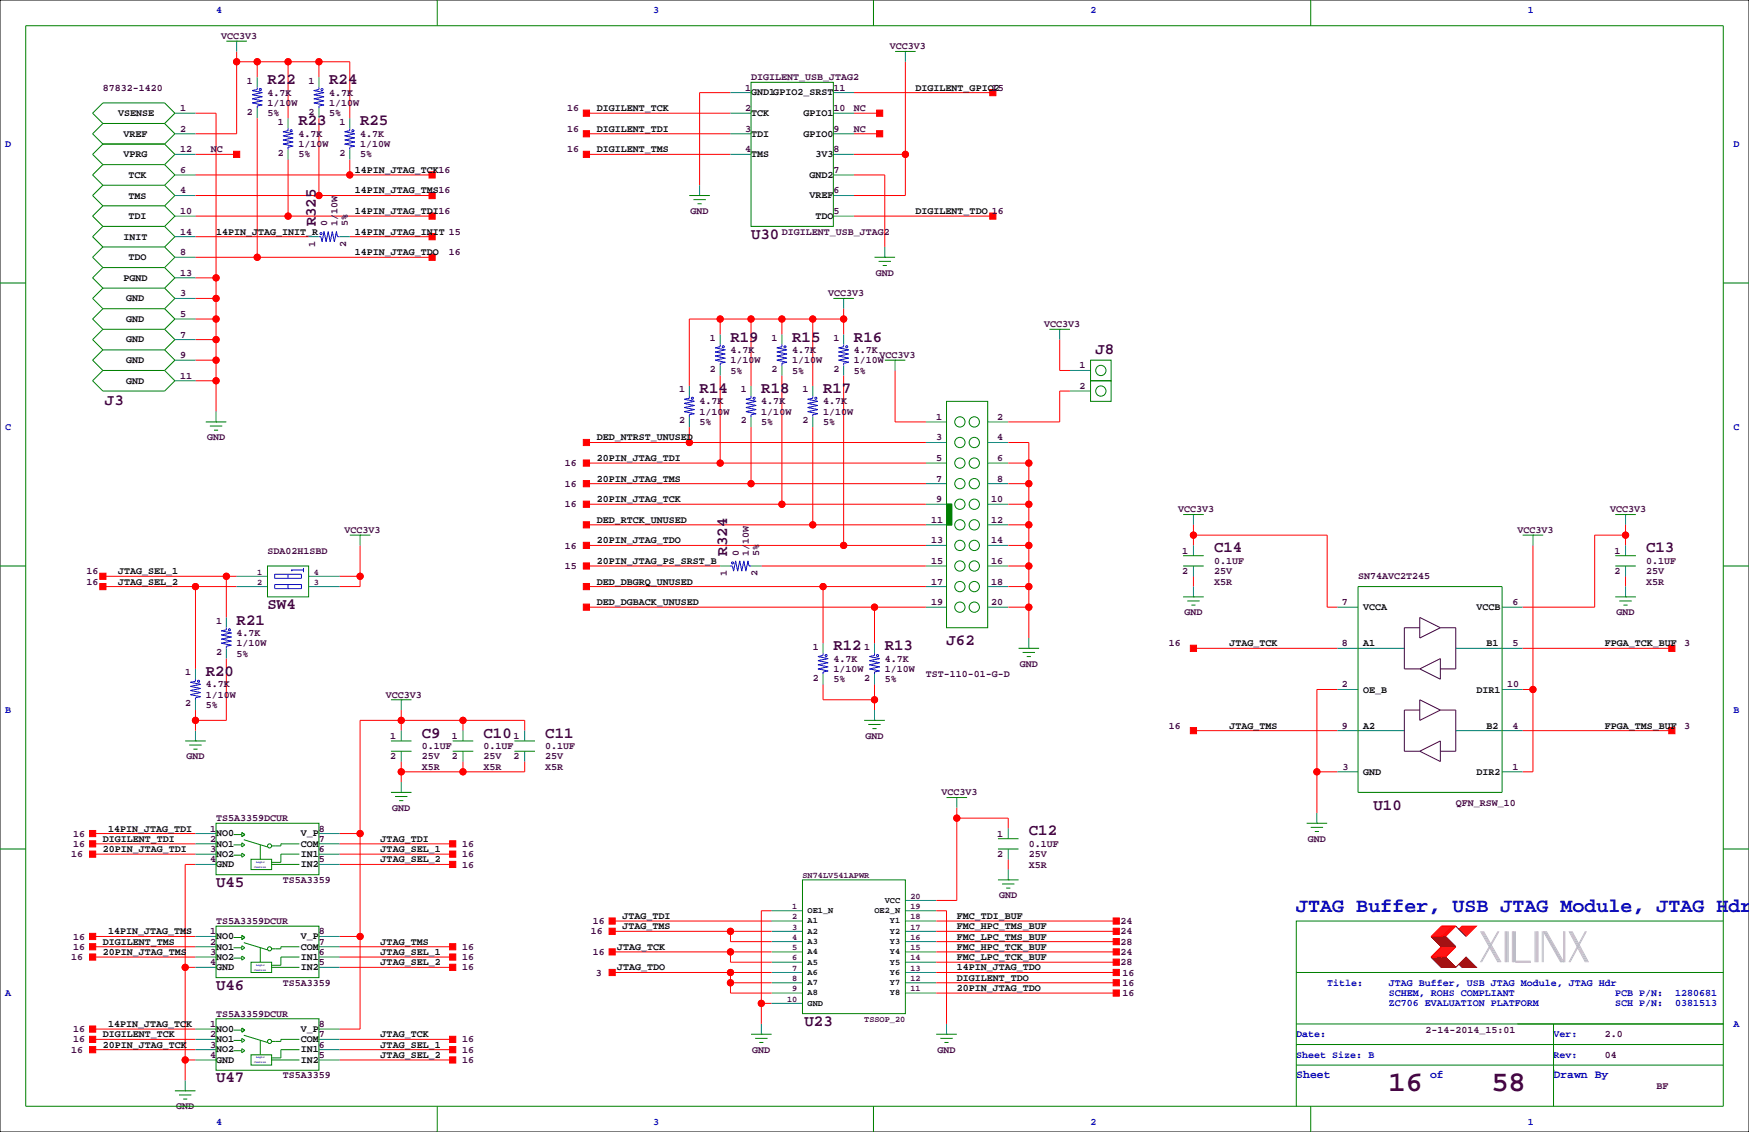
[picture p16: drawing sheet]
<svg xmlns="http://www.w3.org/2000/svg" width="432mm" height="279mm" viewBox="0 0 432 279" stroke-linecap="round" stroke-linejoin="round" font-family="sans-serif">
<defs><g id="words">
<g font-size="7.1" fill="#400040">
<text x="342.8" y="269.3">16</text>
<text x="368.2" y="269.3">58</text>
</g>
<text font-size="4.9" fill="#0000a0" x="320" y="225.1">JTAG Buffer, USB JTAG Module, JTAG Hdr</text>
<g font-size="3.9" fill="#400040">
<text x="66" y="20.8">R22</text>
<text x="81.3" y="20.8">R24</text>
<text x="73.7" y="31">R23</text>
<text x="88.9" y="31">R25</text>
<text x="77.9" y="55.9" transform="rotate(-90 77.9 55.9)">R325</text>
<text x="185.4" y="58.9">U30</text>
<text x="180.3" y="84.3">R19</text>
<text x="195.6" y="84.3">R15</text>
<text x="210.8" y="84.3">R16</text>
<text x="270.4" y="87.3">J8</text>
<text x="25.9" y="100">J3</text>
<text x="172.7" y="97">R14</text>
<text x="188" y="97">R18</text>
<text x="203.2" y="97">R17</text>
<text x="179.5" y="137.2" transform="rotate(-90 179.5 137.2)">R324</text>
<text x="299.7" y="136.4">C14</text>
<text x="406.4" y="136.4">C13</text>
<text x="58.4" y="154.1">R21</text>
<text x="66" y="150.3">SW4</text>
<text x="205.7" y="160.5">R12</text>
<text x="218.4" y="160.5">R13</text>
<text x="233.7" y="159.2">J62</text>
<text x="50.8" y="166.8">R20</text>
<text x="104.1" y="182.1">C9</text>
<text x="119.4" y="182.1">C10</text>
<text x="134.6" y="182.1">C11</text>
<text x="339.1" y="199.9">U10</text>
<text x="254" y="206.2">C12</text>
<text x="53.3" y="218.9">U45</text>
<text x="53.3" y="244.3">U46</text>
<text x="198.6" y="253.2">U23</text>
<text x="53.3" y="267.2">U47</text>
</g>
<g font-size="2.8" fill="#0000a0">
<text x="320" y="266.1">Sheet</text>
<text x="353.1" y="266.1">of</text>
<text x="383.5" y="266.1">Drawn By</text>
</g>
<g font-size="2.5" fill="#0000a0">
<text x="53.3" y="3.3">4</text>
<text x="161.3" y="3.3">3</text>
<text x="269.2" y="3.3">2</text>
<text x="377.2" y="3.3">1</text>
<text x="1.3" y="36.3">D</text>
<text x="428" y="36.3">D</text>
<text x="1.3" y="106.2">C</text>
<text x="428" y="106.2">C</text>
<text x="1.3" y="176">B</text>
<text x="428" y="176">B</text>
<text x="1.3" y="245.9">A</text>
<text x="327.7" y="243.3">Title:</text>
<text x="342.9" y="245.9">SCHEM, ROHS COMPLIANT</text>
<text x="342.9" y="243.3">JTAG Buffer, USB JTAG Module, JTAG Hdr</text>
<text x="398.8" y="245.9">PCB P/N:</text>
<text x="413.6" y="245.9">1280681</text>
<text x="342.9" y="248.4">ZC706 EVALUATION PLATFORM</text>
<text x="398.8" y="248.4">SCH P/N:</text>
<text x="413.6" y="248.4">0381513</text>
<text x="320" y="256">Date:</text>
<text x="383.5" y="256">Ver:</text>
<text x="428" y="253.5">A</text>
<text x="320" y="261.1">Sheet Size: B</text>
<text x="383.5" y="261.1">Rev:</text>
<text x="53.3" y="277.6">4</text>
<text x="161.3" y="277.6">3</text>
<text x="269.2" y="277.6">2</text>
<text x="377.2" y="277.6">1</text>
</g>
<g font-size="2.5" fill="#400040">
<text x="54.6" y="9.7">VCC3V3</text>
<text x="219.7" y="12.2">VCC3V3</text>
<text x="25.4" y="22.4">87832-1420</text>
<text x="61" y="20.7">1</text>
<text x="66" y="23.6">4.7K</text>
<text x="76.2" y="20.7">1</text>
<text x="81.3" y="23.6">4.7K</text>
<text x="183.9" y="22.4">1</text>
<text x="185.4" y="19.8">DIGILENT_USB_JTAG2</text>
<text x="205.7" y="22.4">11</text>
<text x="244.9" y="22.4">15</text>
<text x="44.4" y="27.4">1</text>
<text x="61" y="28.3">2</text>
<text x="66" y="28.7">5%</text>
<text x="66" y="26.2">1/10W</text>
<text x="76.2" y="28.3">2</text>
<text x="81.3" y="28.7">5%</text>
<text x="81.3" y="26.2">1/10W</text>
<text x="140" y="27.4">16</text>
<text x="183.9" y="27.4">2</text>
<text x="205.7" y="27.4">10</text>
<text x="210.8" y="27.4">NC</text>
<text x="44.4" y="32.5">2</text>
<text x="68.6" y="30.8">1</text>
<text x="73.7" y="33.8">4.7K</text>
<text x="83.8" y="30.8">1</text>
<text x="88.9" y="33.8">4.7K</text>
<text x="140" y="32.5">16</text>
<text x="183.9" y="32.5">3</text>
<text x="205.7" y="32.5">9</text>
<text x="210.8" y="32.5">NC</text>
<text x="44.4" y="37.6">12</text>
<text x="52.1" y="37.6">NC</text>
<text x="68.6" y="38.4">2</text>
<text x="73.7" y="36.3">1/10W</text>
<text x="73.7" y="38.9">5%</text>
<text x="83.8" y="38.4">2</text>
<text x="88.9" y="36.3">1/10W</text>
<text x="88.9" y="38.9">5%</text>
<text x="140" y="37.6">16</text>
<text x="183.9" y="37.6">4</text>
<text x="205.7" y="37.6">8</text>
<text x="44.4" y="42.7">6</text>
<text x="44.4" y="47.8">4</text>
<text x="205.7" y="42.7">7</text>
<text x="205.7" y="47.8">6</text>
<text x="44.4" y="52.8">10</text>
<text x="170.5" y="52.8">GND</text>
<text x="205.7" y="52.8">5</text>
<text x="44.4" y="57.9">14</text>
<text x="80.8" y="55.9" transform="rotate(-90 80.8 55.9)">0</text>
<text x="83.3" y="55.9" transform="rotate(-90 83.3 55.9)">1/10W</text>
<text x="85.9" y="55.9" transform="rotate(-90 85.9 55.9)">5%</text>
<text x="193" y="57.9">DIGILENT_USB_JTAG2</text>
<text x="44.4" y="63">8</text>
<text x="77.8" y="61" transform="rotate(-90 77.8 61)">1</text>
<text x="85.4" y="61" transform="rotate(-90 85.4 61)">2</text>
<text x="110.8" y="63">16</text>
<text x="44.4" y="68.1">13</text>
<text x="216.2" y="68.1">GND</text>
<text x="44.4" y="73.2">3</text>
<text x="204.5" y="73.2">VCC3V3</text>
<text x="44.4" y="78.2">5</text>
<text x="44.4" y="83.3">7</text>
<text x="257.8" y="80.8">VCC3V3</text>
<text x="44.4" y="88.4">9</text>
<text x="175.3" y="84.2">1</text>
<text x="180.3" y="89.7">1/10W</text>
<text x="180.3" y="87.1">4.7K</text>
<text x="190.5" y="84.2">1</text>
<text x="195.6" y="89.7">1/10W</text>
<text x="195.6" y="87.1">4.7K</text>
<text x="205.7" y="84.2">1</text>
<text x="210.8" y="89.7">1/10W</text>
<text x="210.8" y="87.1">4.7K</text>
<text x="217.2" y="88.4">VCC3V3</text>
<text x="44.4" y="93.5">11</text>
<text x="175.3" y="91.8">2</text>
<text x="180.3" y="92.2">5%</text>
<text x="190.5" y="91.8">2</text>
<text x="195.6" y="92.2">5%</text>
<text x="205.7" y="91.8">2</text>
<text x="210.8" y="92.2">5%</text>
<text x="266.5" y="90.9">1</text>
<text x="167.6" y="96.9">1</text>
<text x="172.7" y="99.8">4.7K</text>
<text x="182.9" y="96.9">1</text>
<text x="188" y="99.8">4.7K</text>
<text x="198.1" y="96.9">1</text>
<text x="203.2" y="99.8">4.7K</text>
<text x="266.5" y="96">2</text>
<text x="167.6" y="104.5">2</text>
<text x="172.7" y="102.4">1/10W</text>
<text x="172.7" y="104.9">5%</text>
<text x="182.9" y="104.5">2</text>
<text x="188" y="102.4">1/10W</text>
<text x="188" y="104.9">5%</text>
<text x="198.1" y="104.5">2</text>
<text x="203.2" y="102.4">1/10W</text>
<text x="203.2" y="104.9">5%</text>
<text x="231.1" y="103.6">1</text>
<text x="246.2" y="103.6">2</text>
<text x="51.1" y="108.7">GND</text>
<text x="231.1" y="108.7">3</text>
<text x="231.1" y="113.8">5</text>
<text x="246.2" y="113.8">6</text>
<text x="246.2" y="108.7">4</text>
<text x="139.5" y="115.1">16</text>
<text x="231.1" y="118.9">7</text>
<text x="246.2" y="118.9">8</text>
<text x="139.5" y="120.1">16</text>
<text x="139.5" y="125.2">16</text>
<text x="231.1" y="124">9</text>
<text x="244.7" y="124">10</text>
<text x="85.1" y="131.6">VCC3V3</text>
<text x="229.9" y="129">11</text>
<text x="244.7" y="129">12</text>
<text x="290.8" y="126.5">VCC3V3</text>
<text x="374.6" y="131.6">VCC3V3</text>
<text x="397.5" y="126.5">VCC3V3</text>
<text x="66" y="136.7">SDA02H1SBD</text>
<text x="139.5" y="135.4">16</text>
<text x="182.4" y="137.2" transform="rotate(-90 182.4 137.2)">0</text>
<text x="184.9" y="137.2" transform="rotate(-90 184.9 137.2)">1/10W</text>
<text x="187.5" y="137.2" transform="rotate(-90 187.5 137.2)">5%</text>
<text x="229.9" y="134.1">13</text>
<text x="244.7" y="134.1">14</text>
<text x="291.9" y="136.7">1</text>
<text x="398.6" y="136.7">1</text>
<text x="21.4" y="141.7">16</text>
<text x="139.5" y="140.5">15</text>
<text x="179.4" y="142.2" transform="rotate(-90 179.4 142.2)">1</text>
<text x="187" y="142.2" transform="rotate(-90 187 142.2)">2</text>
<text x="229.9" y="139.2">15</text>
<text x="244.7" y="139.2">16</text>
<text x="291.9" y="141.7">2</text>
<text x="299.7" y="139.2">0.1UF</text>
<text x="299.7" y="141.7">25V</text>
<text x="335.3" y="143">SN74AVC2T245</text>
<text x="398.6" y="141.7">2</text>
<text x="406.4" y="141.7">25V</text>
<text x="406.4" y="139.2">0.1UF</text>
<text x="21.4" y="144.3">16</text>
<text x="229.9" y="144.3">17</text>
<text x="229.9" y="149.4">19</text>
<text x="244.7" y="144.3">18</text>
<text x="244.7" y="149.4">20</text>
<text x="299.7" y="144.3">X5R</text>
<text x="331.3" y="149.4">7</text>
<text x="373.4" y="149.4">6</text>
<text x="406.4" y="144.3">X5R</text>
<text x="53.3" y="154">1</text>
<text x="292.4" y="151.9">GND</text>
<text x="399.1" y="151.9">GND</text>
<text x="53.3" y="161.6">2</text>
<text x="58.4" y="159.5">1/10W</text>
<text x="58.4" y="157">4.7K</text>
<text x="200.7" y="160.4">1</text>
<text x="213.4" y="160.4">1</text>
<text x="288.6" y="159.5">16</text>
<text x="331.3" y="159.5">8</text>
<text x="373.4" y="159.5">5</text>
<text x="415.8" y="159.5">3</text>
<text x="45.7" y="166.7">1</text>
<text x="58.4" y="162.1">5%</text>
<text x="200.7" y="168">2</text>
<text x="205.7" y="163.3">4.7K</text>
<text x="205.7" y="165.9">1/10W</text>
<text x="213.4" y="168">2</text>
<text x="218.4" y="165.9">1/10W</text>
<text x="218.4" y="163.3">4.7K</text>
<text x="228.6" y="167.1">TST-110-01-G-D</text>
<text x="251.8" y="164.6">GND</text>
<text x="50.8" y="169.7">4.7K</text>
<text x="50.8" y="172.2">1/10W</text>
<text x="95.2" y="172.2">VCC3V3</text>
<text x="205.7" y="168.4">5%</text>
<text x="218.4" y="168.4">5%</text>
<text x="331.3" y="169.7">2</text>
<text x="372.1" y="169.7">10</text>
<text x="45.7" y="174.3">2</text>
<text x="50.8" y="174.8">5%</text>
<text x="288.6" y="179.8">16</text>
<text x="331.3" y="179.8">9</text>
<text x="373.4" y="179.8">4</text>
<text x="415.8" y="179.8">3</text>
<text x="96.3" y="182.4">1</text>
<text x="104.1" y="184.9">0.1UF</text>
<text x="111.5" y="182.4">1</text>
<text x="119.4" y="184.9">0.1UF</text>
<text x="126.8" y="182.4">1</text>
<text x="134.6" y="184.9">0.1UF</text>
<text x="213.7" y="182.4">GND</text>
<text x="46" y="187.5">GND</text>
<text x="96.3" y="187.5">2</text>
<text x="104.1" y="190">X5R</text>
<text x="104.1" y="187.5">25V</text>
<text x="111.5" y="187.5">2</text>
<text x="119.4" y="187.5">25V</text>
<text x="119.4" y="190">X5R</text>
<text x="126.8" y="187.5">2</text>
<text x="134.6" y="190">X5R</text>
<text x="134.6" y="187.5">25V</text>
<text x="331.5" y="190">3</text>
<text x="373.4" y="190">1</text>
<text x="232.4" y="196.3">VCC3V3</text>
<text x="53.3" y="202.7">TS5A3359DCUR</text>
<text x="96.8" y="200.2">GND</text>
<text x="359.4" y="198.9">QFN_RSW_10</text>
<text x="18.1" y="206.5">16</text>
<text x="18.1" y="209">16</text>
<text x="51.9" y="205.2">1</text>
<text x="51.9" y="207.8">2</text>
<text x="78.7" y="205.2">8</text>
<text x="78.7" y="207.8">7</text>
<text x="114.1" y="209">16</text>
<text x="246.2" y="206.5">1</text>
<text x="254" y="209">0.1UF</text>
<text x="322.9" y="207.8">GND</text>
<text x="17.6" y="211.6">16</text>
<text x="51.9" y="210.3">3</text>
<text x="51.9" y="212.9">4</text>
<text x="78.7" y="212.9">5</text>
<text x="78.7" y="210.3">6</text>
<text x="114.1" y="211.6">16</text>
<text x="114.1" y="214.1">16</text>
<text x="246.2" y="211.6">2</text>
<text x="254" y="211.6">25V</text>
<text x="254" y="214.1">X5R</text>
<text x="69.8" y="217.9">TS5A3359</text>
<text x="246.7" y="221.7">GND</text>
<text x="18.1" y="231.9">16</text>
<text x="51.9" y="233.2">2</text>
<text x="51.9" y="230.6">1</text>
<text x="53.3" y="228.1">TS5A3359DCUR</text>
<text x="78.7" y="233.2">7</text>
<text x="78.7" y="230.6">8</text>
<text x="145.8" y="230.6">16</text>
<text x="146.3" y="228.1">16</text>
<text x="276.6" y="230.6">24</text>
<text x="276.6" y="228.1">24</text>
<text x="276.6" y="233.2">28</text>
<text x="17.6" y="237">16</text>
<text x="18.1" y="234.4">16</text>
<text x="51.9" y="238.3">4</text>
<text x="51.9" y="235.7">3</text>
<text x="78.7" y="235.7">6</text>
<text x="78.7" y="238.3">5</text>
<text x="114.1" y="239.5">16</text>
<text x="114.1" y="237">16</text>
<text x="114.1" y="234.4">16</text>
<text x="146.3" y="235.7">16</text>
<text x="276.6" y="238.3">28</text>
<text x="276.6" y="235.7">24</text>
<text x="69.8" y="243.3">TS5A3359</text>
<text x="147.1" y="240.8">3</text>
<text x="277.2" y="240.8">16</text>
<text x="277.2" y="245.9">16</text>
<text x="277.2" y="243.3">16</text>
<text x="53.3" y="251">TS5A3359DCUR</text>
<text x="18.1" y="257.3">16</text>
<text x="18.1" y="254.8">16</text>
<text x="51.9" y="253.5">1</text>
<text x="51.9" y="256">2</text>
<text x="78.7" y="253.5">8</text>
<text x="78.7" y="256">7</text>
<text x="114.1" y="257.3">16</text>
<text x="351.9" y="255">2-14-2014_15:01</text>
<text x="396.2" y="256">2.0</text>
<text x="17.6" y="259.8">16</text>
<text x="51.9" y="258.6">3</text>
<text x="51.9" y="261.1">4</text>
<text x="78.7" y="261.1">5</text>
<text x="78.7" y="258.6">6</text>
<text x="114.1" y="262.4">16</text>
<text x="114.1" y="259.8">16</text>
<text x="185.7" y="259.8">GND</text>
<text x="231.5" y="259.8">GND</text>
<text x="396.2" y="261.1">04</text>
<text x="69.8" y="266.2">TS5A3359</text>
<text x="408.9" y="268.7">BF</text>
<text x="43.5" y="273.8">GND</text>
</g>
<g font-size="2.5">
<text x="185.4" y="23.6">GND1GPIO2_SRST</text>
<text x="226.1" y="22.4">DIGILENT_GPIO2</text>
<text x="29.2" y="28.7">VSENSE</text>
<text x="147.3" y="27.4">DIGILENT_TCK</text>
<text x="185.4" y="28.6">TCK</text>
<text x="198.3" y="28.6">GPIO1</text>
<text x="30.5" y="33.8">VREF</text>
<text x="147.3" y="32.5">DIGILENT_TDI</text>
<text x="185.4" y="33.7">TDI</text>
<text x="198.3" y="33.7">GPIO0</text>
<text x="30.5" y="38.9">VPRG</text>
<text x="147.3" y="37.6">DIGILENT_TMS</text>
<text x="185.4" y="38.8">TMS</text>
<text x="201.3" y="38.8">3V3</text>
<text x="31.7" y="43.9">TCK</text>
<text x="87.6" y="42.7">14PIN_JTAG_TCK16</text>
<text x="87.6" y="47.8">14PIN_JTAG_TMS16</text>
<text x="199.8" y="43.9">GND2</text>
<text x="31.7" y="49">TMS</text>
<text x="87.6" y="52.8">14PIN_JTAG_TDI16</text>
<text x="199.8" y="49">VREF</text>
<text x="226.1" y="52.8">DIGILENT_TDO 16</text>
<text x="30.5" y="59.2">INIT</text>
<text x="31.7" y="54.1">TDI</text>
<text x="53.3" y="57.9">14PIN_JTAG_INIT_R</text>
<text x="87.6" y="57.9">14PIN_JTAG_INIT 15</text>
<text x="201.3" y="54">TDO</text>
<text x="31.7" y="64.3">TDO</text>
<text x="87.6" y="63">14PIN_JTAG_TDO</text>
<text x="30.5" y="69.3">PGND</text>
<text x="31.1" y="74.4">GND</text>
<text x="31.1" y="79.4">GND</text>
<text x="31.1" y="89.6">GND</text>
<text x="31.1" y="84.5">GND</text>
<text x="31.1" y="94.7">GND</text>
<text x="147.3" y="113.8">20PIN_JTAG_TDI</text>
<text x="147.3" y="108.7">DED_NTRST_UNUSED</text>
<text x="147.3" y="118.9">20PIN_JTAG_TMS</text>
<text x="147.3" y="124">20PIN_JTAG_TCK</text>
<text x="147.3" y="129">DED_RTCK_UNUSED</text>
<text x="147.3" y="134.1">20PIN_JTAG_TDO</text>
<text x="29.2" y="141.7">JTAG_SEL_1</text>
<text x="147.3" y="139.2">20PIN_JTAG_PS_SRST_B</text>
<text x="29.2" y="144.3">JTAG_SEL_2</text>
<text x="147.3" y="149.4">DED_DGBACK_UNUSED</text>
<text x="147.3" y="144.3">DED_DBGRQ_UNUSED</text>
<text x="336.6" y="150.6">VCCA</text>
<text x="364.5" y="150.6">VCCB</text>
<text x="303.5" y="159.5">JTAG_TCK</text>
<text x="336.6" y="159.5">A1</text>
<text x="367" y="159.5">B1</text>
<text x="396.2" y="159.5">FPGA_TCK_BUF</text>
<text x="336.6" y="170.9">OE_B</text>
<text x="364.5" y="170.9">DIR1</text>
<text x="303.5" y="179.8">JTAG_TMS</text>
<text x="336.6" y="179.8">A2</text>
<text x="367" y="179.8">B2</text>
<text x="396.2" y="179.8">FPGA_TMS_BUF</text>
<text x="336.6" y="191.3">GND</text>
<text x="364.5" y="191.3">DIR2</text>
<text x="25.4" y="207.8">DIGILENT_TDI</text>
<text x="26.7" y="205.2">14PIN_JTAG_TDI</text>
<text x="53.3" y="206.4">NO0</text>
<text x="53.3" y="209">NO1</text>
<text x="74.3" y="206.4">V_P</text>
<text x="74.3" y="209">COM</text>
<text x="94" y="207.8">JTAG_TDI</text>
<text x="25.4" y="210.3">20PIN_JTAG_TDI</text>
<text x="53.3" y="211.5">NO2</text>
<text x="53.3" y="214.1">GND</text>
<text x="74.3" y="214.1">IN2</text>
<text x="74.3" y="211.5">IN1</text>
<text x="94" y="210.3">JTAG_SEL_1</text>
<text x="94" y="212.9">JTAG_SEL_2</text>
<text x="153.7" y="226.8">JTAG_TDI</text>
<text x="236.2" y="226.8">FMC_TDI_BUF</text>
<text x="25.4" y="233.2">DIGILENT_TMS</text>
<text x="26.7" y="230.6">14PIN_JTAG_TMS</text>
<text x="53.3" y="231.8">NO0</text>
<text x="74.3" y="231.8">V_P</text>
<text x="94" y="233.2">JTAG_TMS</text>
<text x="153.7" y="229.4">JTAG_TMS</text>
<text x="236.2" y="229.4">FMC_HPC_TMS_BUF</text>
<text x="236.2" y="231.9">FMC_LPC_TMS_BUF</text>
<text x="25.4" y="235.7">20PIN_JTAG_TMS</text>
<text x="53.3" y="236.9">NO2</text>
<text x="53.3" y="239.5">GND</text>
<text x="53.3" y="234.4">NO1</text>
<text x="74.3" y="239.5">IN2</text>
<text x="74.3" y="236.9">IN1</text>
<text x="74.3" y="234.4">COM</text>
<text x="94" y="238.3">JTAG_SEL_2</text>
<text x="94" y="235.7">JTAG_SEL_1</text>
<text x="152.4" y="239.5">JTAG_TDO</text>
<text x="152.4" y="234.4">JTAG_TCK</text>
<text x="236.2" y="239.5">14PIN_JTAG_TDO</text>
<text x="236.2" y="237">FMC_LPC_TCK_BUF</text>
<text x="236.2" y="234.4">FMC_HPC_TCK_BUF</text>
<text x="236.2" y="244.6">20PIN_JTAG_TDO</text>
<text x="236.2" y="242.1">DIGILENT_TDO</text>
<text x="25.4" y="256">DIGILENT_TCK</text>
<text x="26.7" y="253.5">14PIN_JTAG_TCK</text>
<text x="53.3" y="254.7">NO0</text>
<text x="53.3" y="257.2">NO1</text>
<text x="74.3" y="254.7">V_P</text>
<text x="74.3" y="257.2">COM</text>
<text x="94" y="256">JTAG_TCK</text>
<text x="25.4" y="258.6">20PIN_JTAG_TCK</text>
<text x="53.3" y="259.8">NO2</text>
<text x="53.3" y="262.3">GND</text>
<text x="74.3" y="262.3">IN2</text>
<text x="74.3" y="259.8">IN1</text>
<text x="94" y="261.1">JTAG_SEL_2</text>
<text x="94" y="258.6">JTAG_SEL_1</text>
</g>
<g font-size="2.1" fill="#400040">
<text x="63.5" y="141.8">1</text>
<text x="77.5" y="141.8">4</text>
<text x="63.5" y="144.3">2</text>
<text x="77.5" y="144.3">3</text>
<text x="198.1" y="216.7">SN74LV541APWR</text>
<text x="224.8" y="221.8">20</text>
<text x="195.6" y="226.9">2</text>
<text x="195.6" y="224.4">1</text>
<text x="224.8" y="224.4">19</text>
<text x="224.8" y="226.9">18</text>
<text x="195.6" y="229.4">3</text>
<text x="195.6" y="232">4</text>
<text x="224.8" y="229.4">17</text>
<text x="224.8" y="232">16</text>
<text x="195.6" y="234.5">5</text>
<text x="195.6" y="237.1">6</text>
<text x="195.6" y="239.6">7</text>
<text x="224.8" y="234.5">15</text>
<text x="224.8" y="237.1">14</text>
<text x="224.8" y="239.6">13</text>
<text x="195.6" y="242.1">8</text>
<text x="195.6" y="244.7">9</text>
<text x="224.8" y="244.7">11</text>
<text x="224.8" y="242.1">12</text>
<text x="194.3" y="247.2">10</text>
<text x="213.4" y="252.3">TSSOP_20</text>
</g>
<g font-size="2.1">
<text x="199.4" y="225.4">OE1_N</text>
<text x="199.4" y="227.9">A1</text>
<text x="215.9" y="225.4">OE2_N</text>
<text x="218.4" y="222.8">VCC</text>
<text x="219.7" y="227.9">Y1</text>
<text x="199.4" y="233">A3</text>
<text x="199.4" y="230.5">A2</text>
<text x="219.7" y="230.5">Y2</text>
<text x="219.7" y="233">Y3</text>
<text x="199.4" y="235.5">A4</text>
<text x="199.4" y="238.1">A5</text>
<text x="219.7" y="235.5">Y4</text>
<text x="219.7" y="238.1">Y5</text>
<text x="199.4" y="240.6">A6</text>
<text x="199.4" y="243.2">A7</text>
<text x="199.4" y="245.7">A8</text>
<text x="219.7" y="240.6">Y6</text>
<text x="219.7" y="243.2">Y7</text>
<text x="219.7" y="245.7">Y8</text>
<text x="199.4" y="248.2">GND</text>
</g>
<g font-size=".7" fill="#0000a0">
<text x="62.7" y="214.2">Control</text>
<text x="63.2" y="213">Logic</text>
<text x="62.7" y="239.6">Control</text>
<text x="63.2" y="238.4">Logic</text>
<text x="62.7" y="262.5">Control</text>
<text x="63.2" y="261.2">Logic</text>
</g>
</g></defs>
<path d="M0 0h431.8v279.4h-431.8z" fill="none" stroke="#000" stroke-width=".25"/>
<g fill="none" stroke="#008080" stroke-width=".25">
<path d="M58.4 10.2v2.5M63.5 19.1v2.5M78.7 19.1v2.5M223.5 12.7v2.5M43.2 27.9h5.1M43.2 33h5.1M43.2 38.1h5.1M63.5 26.7v2.5M71.1 29.2v2.6M71.1 36.8v2.6M78.7 26.7v2.5M86.4 29.2v2.6"/>
<path d="M86.4 36.8v2.6M180.3 27.9h5.1M180.3 33h5.1M180.3 38.1h5.1M180.3 22.9h5.1M205.7 27.9h5.1M205.7 33h5.1M205.7 38.1h5.1M205.7 22.9h5.1M43.2 43.2h5.1M43.2 48.3h5.1M43.2 53.3h5.1"/>
<path d="M43.2 58.4h5.1M76.2 58.4h2.5M83.8 58.4h2.6M172.7 45.7v2.6M205.7 43.2h5.1M205.7 48.3h5.1M205.7 53.3h5.1M43.2 63.5h5.1M43.2 68.6h5.1M43.2 73.7h5.1M43.2 78.7h5.1M208.3 73.7v2.5"/>
<path d="M218.4 61v2.5M43.2 83.8h5.1M43.2 88.9h5.1M43.2 94h5.1M170.2 95.2v2.6M177.8 82.5v2.6M177.8 90.2v2.5M185.4 95.2v2.6M193 82.5v2.6M193 90.2v2.5M200.7 95.2v2.6M208.3 82.5v2.6"/>
<path d="M208.3 90.2v2.5M221 88.9v2.5M261.6 81.3v2.5M264.2 91.4h5M264.2 96.5h5M53.3 101.6v2.5M170.2 102.9v2.5M185.4 102.9v2.5M200.7 102.9v2.5M228.6 119.4h5.1M228.6 104.1h5.1M228.6 114.3h5.1"/>
<path d="M228.6 109.2h5.1M243.8 119.4h5.1M243.8 104.1h5.1M243.8 114.3h5.1M243.8 109.2h5.1M88.9 132.1v2.5M177.8 139.7h2.5M185.4 139.7h2.6M228.6 124.5h5.1M228.6 129.5h5.1M228.6 134.6h5.1M228.6 139.7h5.1"/>
<path d="M243.8 124.5h5.1M243.8 129.5h5.1M243.8 134.6h5.1M243.8 139.7h5.1M294.6 127v2.5M294.6 134.6v2.6M294.6 139.7v2.5M378.5 132.1v2.5M401.3 127v2.5M401.3 134.6v2.6M401.3 139.7v2.5M55.9 152.4v2.5"/>
<path d="M58.4 144.8h7.6M58.4 142.2h7.6M76.2 144.8h7.6M76.2 142.2h7.6M203.2 158.8v2.5M215.9 158.8v2.5M228.6 149.9h5.1M228.6 144.8h5.1M243.8 149.9h5.1M243.8 144.8h5.1M254 157.5v2.5M294.6 144.8v2.5"/>
<path d="M330.2 149.9h5.1M370.8 149.9h5.1M401.3 144.8v2.5M48.3 165.1v2.5M48.3 172.7v2.6M55.9 160v2.6M99.1 172.7v2.6M203.2 166.4v2.5M215.9 166.4v2.5M215.9 175.3v2.5M330.2 160h16.5M330.2 170.2h5.1"/>
<path d="M359.4 160h16.5M370.8 170.2h5.1M48.3 180.3v2.6M99.1 180.3v2.6M99.1 185.4v2.6M99.1 193v2.6M114.3 180.3v2.6M114.3 185.4v2.6M129.5 180.3v2.6M129.5 185.4v2.6M236.2 196.8v2.6M330.2 180.3h16.5"/>
<path d="M330.2 190.5h5.1M359.4 180.3h16.5M370.8 190.5h5.1M48.3 210.8h5M48.3 213.4h5M48.3 205.7h5M48.3 208.3h5M78.7 210.8h5.1M78.7 213.4h5.1M78.7 205.7h5.1M78.7 208.3h5.1M248.9 204.5v2.5"/>
<path d="M248.9 209.5v2.6M248.9 214.6v2.6M325.1 200.7v2.5M48.3 236.2h5M48.3 238.8h5M48.3 231.1h5M48.3 233.7h5M78.7 236.2h5.1M78.7 238.8h5.1M78.7 231.1h5.1M78.7 233.7h5.1M190.5 224.8h7.6"/>
<path d="M190.5 234.9h7.6M190.5 232.4h7.6M190.5 229.9h7.6M190.5 227.3h7.6M190.5 237.5h7.6M223.5 224.8h7.6M223.5 234.9h7.6M223.5 232.4h7.6M223.5 229.9h7.6M223.5 227.3h7.6M223.5 237.5h7.6M223.5 222.2h7.6"/>
<path d="M48.3 259.1h5M48.3 254h5M48.3 256.5h5M78.7 259.1h5.1M78.7 254h5.1M78.7 256.5h5.1M188 252.7v2.6M190.5 240h7.6M190.5 242.6h7.6M190.5 245.1h7.6M190.5 247.6h7.6M223.5 240h7.6"/>
<path d="M223.5 242.6h7.6M223.5 245.1h7.6M233.7 252.7v2.6M45.7 266.7v2.5M48.3 261.6h5M78.7 261.6h5.1"/>
</g>
<g fill="none" stroke="#008000" stroke-width=".25">
<path d="M6.3 6.4h419.1v266.6h-419.1zM55.9 10.2h5.1M58.4 10.2h.1M107.9 0v6.4M215.6 0v6.4M221 12.7h5.1M223.5 12.7h.1M323.6 0v6.4M25.4 30.5l-2.5-2.6 2.5-2.5h15.2l2.6 2.5-2.6 2.6M25.4 30.5l-2.5 2.5 2.5 2.6M25.4 35.6l-2.5 2.5 2.5 2.5M25.4 35.6h15.2"/>
<path d="M25.4 30.5h15.2M40.6 35.6l2.6 2.5-2.6 2.5M40.6 30.5l2.6 2.5-2.6 2.6M185.4 20.3h20.3v35.6h-20.3zM25.4 50.8h15.2M25.4 45.7h15.2M25.4 55.9l-2.5 2.5 2.5 2.6M25.4 50.8l-2.5 2.5 2.5 2.6M25.4 45.7l-2.5 2.6 2.5 2.5M25.4 40.6l-2.5 2.6 2.5 2.5M25.4 40.6h15.2M25.4 55.9h15.2"/>
<path d="M40.6 55.9l2.6 2.5-2.6 2.6M40.6 50.8l2.6 2.5-2.6 2.6M40.6 40.6l2.6 2.6-2.6 2.5M40.6 45.7l2.6 2.6-2.6 2.5M170.2 48.3h5.1M171.2 49.3h3M172.2 50.3h1M172.7 48.3h.1M0 69.8h6.3M25.4 66h15.2M25.4 76.2h15.2M25.4 61h15.2"/>
<path d="M25.4 66l-2.5 2.6 2.5 2.5M25.4 76.2l-2.5 2.5 2.5 2.6M25.4 71.1l-2.5 2.6 2.5 2.5M25.4 61l-2.5 2.5 2.5 2.5M25.4 71.1h15.2M40.6 66l2.6 2.6-2.6 2.5M40.6 61l2.6 2.5-2.6 2.5M40.6 76.2l2.6 2.5-2.6 2.6M40.6 71.1l2.6 2.6-2.6 2.5M205.7 73.7h5.1M208.3 73.7h.1M215.9 63.5h5.1"/>
<path d="M216.9 64.5h3.1M217.9 65.5h1M218.4 63.5h.1M425.4 69.8h6.4M25.4 91.4h15.2M25.4 86.4h15.2M25.4 81.3h15.2M25.4 91.4l-2.5 2.6 2.5 2.5h15.2l2.6-2.5-2.6-2.6M25.4 86.4l-2.5 2.5 2.5 2.5M25.4 81.3l-2.5 2.5 2.5 2.6M40.6 86.4l2.6 2.5-2.6 2.5M40.6 81.3l2.6 2.5-2.6 2.6"/>
<path d="M218.4 88.9h5.1M221 88.9h.1M233.7 99.1h10.1v55.8h-10.1zM259.1 81.3h5.1M261.6 81.3h.1M269.2 88.9h5.1v5.1h-5.1zM269.2 94h5.1v5.1h-5.1zM50.8 104.1h5.1M51.8 105.2h3.1M52.8 106.2h1M53.3 104.1h.1M0 139.7h6.3"/>
<path d="M66 139.7h10.2v7.6h-10.2zM86.4 132.1h5M88.9 132.1h.1M208.3 127h.1M233.7 124.5h1.2v5h-1.2zM233.7 124.5h1.2v5h-1.2M292.1 127h5.1M292.1 139.7h5.1M292.1 137.2h5.1M294.6 127h.1M375.9 132.1h5.1M378.5 132.1h.1"/>
<path d="M398.8 127h5.1M398.8 139.7h5.1M398.8 137.2h5.1M401.3 127h.1M425.4 139.7h6.4M292.1 147.3h5.1M293.1 148.3h3.1M294.1 149.4h1M294.6 147.3h.1M335.3 144.8h35.5v50.8h-35.5zM398.8 147.3h5.1M399.8 148.3h3"/>
<path d="M400.8 149.4h1M401.3 147.3h.1M96.5 172.7h5.1M99.1 172.7h.1M213.4 177.8h5M214.4 178.8h3M215.4 179.8h1M215.9 177.8h.1M251.5 160h5M252.5 161h3M253.5 162.1h1M254 160h.1"/>
<path d="M45.7 182.9h5.1M46.7 183.9h3.1M47.8 184.9h1M48.3 182.9h.1M96.5 182.9h5.1M96.5 185.4h5.1M96.5 195.6h5.1M97.5 196.6h3.1M98.6 197.6h1M99.1 195.6h.1M111.8 182.9h5M111.8 185.4h5"/>
<path d="M127 182.9h5.1M127 185.4h5.1M233.7 196.8h5.1M236.2 196.8h.1M0 209.5h6.3M53.3 203.2h25.4v12.7h-25.4zM57.7 211.1h2M57.7 206h2M57.7 208.5h2M59.7 205.5l.8 .5-.8 .5zM59.7 208l.8 .5-.8 .5zM59.7 210.6l.8 .5-.8 .5z"/>
<path d="M60.2 207.3l5.8 1.7M62 212.1h5.1v2.5h-5.1zM67.1 213.4h6.8M73.9 208.3h-4.6v.5h-2.2M73.9 210.8h-4.6v2.1h-2.2M198.1 217.2h25.4v33h-25.4zM246.4 217.2h5.1M246.4 209.5h5.1M246.4 207h5.1M247.4 218.2h3M248.4 219.2h1M248.9 217.2h.1"/>
<path d="M322.6 203.2h5.1M323.6 204.2h3M324.6 205.2h1M325.1 203.2h.1M425.4 209.5h6.4M53.3 228.6h25.4v12.7h-25.4zM57.7 236.5h2M57.7 231.4h2M57.7 233.9h2M59.7 230.9l.8 .5-.8 .5zM59.7 233.4l.8 .5-.8 .5zM59.7 236l.8 .5-.8 .5z"/>
<path d="M60.2 232.7l5.8 1.7M62 237.5h5.1v2.5h-5.1zM67.1 238.8h6.8M73.9 236.2h-4.6v2.1h-2.2M73.9 233.7h-4.6v.5h-2.2M425.4 227.3h-105.4v35.6M53.3 251.5h25.4v12.7h-25.4zM57.7 259.3h2M57.7 254.3h2M57.7 256.8h2M59.7 253.7l.8 .6-.8 .5zM59.7 256.3l.8 .5-.8 .5z"/>
<path d="M59.7 258.8l.8 .5-.8 .5zM60.2 255.5l5.8 1.8M73.9 256.5h-4.6v.5h-2.2M73.9 259.1h-4.6v2h-2.2M185.4 255.3h5.1M186.4 256.3h3.1M187.5 257.3h1M188 255.3h.1M231.1 255.3h5.1M232.2 256.3h3M233.2 257.3h1M233.7 255.3h.1"/>
<path d="M320 257.8h105.4M320 252.7h105.4M320 240h105.4M383.5 252.7v20.3M43.2 269.2h5.1M44.2 270.3h3M45.2 271.3h1M45.7 269.2h.1M62 260.3h5.1v2.6h-5.1zM67.1 261.6h6.8M107.9 273v6.4M215.6 273v6.4"/>
<path d="M320 262.9v10.1M320 262.9h105.4M323.6 273v6.4M383.5 264.2h.1"/>
<circle cx="271.8" cy="91.4" r="1.27"/>
<circle cx="271.8" cy="96.5" r="1.27"/>
<circle cx="237" cy="114.3" r="1.27"/>
<circle cx="237" cy="109.2" r="1.27"/>
<circle cx="237" cy="119.4" r="1.27"/>
<circle cx="237" cy="104.1" r="1.27"/>
<circle cx="240.5" cy="119.4" r="1.27"/>
<circle cx="240.5" cy="109.2" r="1.27"/>
<circle cx="240.5" cy="114.3" r="1.27"/>
<circle cx="240.5" cy="104.1" r="1.27"/>
<circle cx="237" cy="134.6" r="1.27"/>
<circle cx="237" cy="139.7" r="1.27"/>
<circle cx="237" cy="129.5" r="1.27"/>
<circle cx="237" cy="124.5" r="1.27"/>
<circle cx="240.5" cy="139.7" r="1.27"/>
<circle cx="240.5" cy="134.6" r="1.27"/>
<circle cx="240.5" cy="129.5" r="1.27"/>
<circle cx="240.5" cy="124.5" r="1.27"/>
<circle cx="237" cy="144.8" r="1.27"/>
<circle cx="237" cy="149.9" r="1.27"/>
<circle cx="240.5" cy="144.8" r="1.27"/>
<circle cx="240.5" cy="149.9" r="1.27"/>
<circle cx="66.5" cy="208.8" r=".51"/>
<circle cx="66.5" cy="234.2" r=".51"/>
<circle cx="66.5" cy="257" r=".51"/>
</g>
<g fill="none" stroke="#f00" stroke-width=".25">
<path d="M58.4 15.2h28v14M58.4 12.7v20.3h-10.1M63.5 15.2v3.9M71.1 15.2v14M78.7 15.2v3.9M223.5 15.2v33.1h-12.7M48.3 27.9h5v73.7M48.3 38.1h10.1M63.5 29.2v34.3M71.1 39.4v13.9M78.7 29.2v19.1M86.4 39.4v3.8"/>
<path d="M144.8 27.9h35.5M144.8 38.1h35.5M144.8 33h35.5M180.3 22.9h-7.6v22.8M210.8 27.9h6.4M210.8 22.9h34.3M210.8 38.1h12.7M210.8 33h6.4M48.3 43.2h58.4M48.3 48.3h58.4M48.3 53.3h58.4M48.3 58.4h27.9"/>
<path d="M86.4 58.4h20.3M210.8 43.2h7.6v17.8M210.8 53.3h34.3M48.3 68.6h5M48.3 73.7h5M48.3 78.7h5M48.3 63.5h58.4M177.8 78.7v3.8M185.4 78.7v16.5M193 78.7v3.8M200.7 78.7v16.5M208.3 78.7h-38.1v16.5"/>
<path d="M208.3 76.2v6.3M48.3 88.9h5M48.3 94h5M48.3 83.8h5M177.8 92.7v21.6M193 92.7v31.8M208.3 92.7v41.9M221 91.4v12.7h7.6M261.6 83.8v7.6h2.6M264.2 96.5h-2.6v7.6h-12.7M144.8 119.4h83.8M144.8 114.3h83.8"/>
<path d="M144.8 109.2h83.8M170.2 105.4v3.8M185.4 105.4v14M200.7 105.4v24.1M248.9 109.2h5.1v48.3M248.9 119.4h5.1M248.9 114.3h5.1M88.9 134.6v10.2h-5.1M144.8 134.6h83.8M144.8 139.7h33M144.8 129.5h83.8M144.8 124.5h83.8"/>
<path d="M188 139.7h40.6M248.9 134.6h5.1M248.9 139.7h5.1M248.9 129.5h5.1M248.9 124.5h5.1M294.6 132.1h33.1v17.8h2.5M294.6 129.5v5.1M378.5 134.6v55.9h-2.6M401.3 132.1h-7.6v17.8h-17.8M401.3 129.5v5.1M25.4 144.8h33M25.4 142.2h33"/>
<path d="M48.3 144.8v20.3M55.9 142.2v10.2M83.8 142.2h5.1M144.8 144.8h83.8M144.8 149.9h83.8M203.2 144.8v14M215.9 149.9v8.9M248.9 144.8h5.1M248.9 149.9h5.1M294.6 142.2v2.6M401.3 142.2v2.6M48.3 175.3v5"/>
<path d="M55.9 162.6v15.2h-7.6M99.1 175.3v5M114.3 177.8v2.5M203.2 168.9v3.8h12.7M215.9 168.9v6.4M294.6 160h35.6M330.2 170.2h-5.1v30.5M375.9 170.2h2.6M375.9 160h36.8M99.1 188v5M114.3 188v2.5M129.5 180.3v-2.5h-40.6v76.2h-5.1"/>
<path d="M129.5 188v2.5h-30.4M236.2 199.4v22.8h-5.1M294.6 180.3h35.6M325.1 190.5h5.1M375.9 180.3h36.8M22.9 205.7h25.4M22.9 208.3h25.4M22.9 210.8h25.4M48.3 213.4h-2.6v53.3M83.8 205.7h5.1M83.8 213.4h28M83.8 208.3h28"/>
<path d="M83.8 210.8h28M236.2 201.9h12.7v2.6M248.9 212.1v2.5M22.9 231.1h25.4M22.9 233.7h25.4M22.9 236.2h25.4M45.7 238.8h2.6M83.8 231.1h5.1M83.8 238.8h28M83.8 233.7h28M83.8 236.2h28M151.1 234.9h39.4"/>
<path d="M151.1 227.3h39.4M151.1 229.9h39.4M180.3 229.9v2.5h10.2M180.3 234.9v2.6h10.2M190.5 224.8h-2.5v27.9M231.1 234.9h44.5M231.1 232.4h44.5M231.1 227.3h44.5M231.1 224.8h2.6v27.9M231.1 229.9h44.5M231.1 237.5h44.5M355.9 228.6h3.5l-2.5 2.5h-3.6z"/>
<path d="M355.9 233.7l-2.6 2.5h3.6l2.5-2.5M356.1 233.7l-2.5 2.5M356.1 228.6l-2.5 2.5M356.4 233.7l-2.6 2.5M356.4 228.6l-2.6 2.5M356.6 233.7l-2.5 2.5M356.6 228.6l-2.5 2.5M356.9 233.7l-2.6 2.5M356.9 228.6l-2.6 2.5M357.1 233.7l-2.5 2.5M357.1 228.6l-2.5 2.5M357.4 233.7l-2.6 2.5"/>
<path d="M357.4 228.6l-2.6 2.5M357.6 233.7l-2.5 2.5M357.6 228.6l-2.5 2.5M357.9 233.7l-2.6 2.5M357.9 228.6l-2.6 2.5M358.1 233.7l-2.5 2.5M358.1 228.6l-2.5 2.5M358.4 233.7l-2.5 2.5M358.4 228.6l-2.5 2.5M358.6 233.7l-2.5 2.5M358.6 228.6l-2.5 2.5M358.9 233.7l-2.5 2.5"/>
<path d="M358.9 228.6l-2.5 2.5M359.2 233.7l-2.6 2.5M359.2 228.6l-2.6 2.5M360.2 229.4l.7-.8h3.6l-2.6 2.5M361.2 228.6l-.8 .8M361.4 228.6l-1 1M361.7 228.6l-1 1M361.9 228.6l-1.2 1.3M362.2 228.6l-1.3 1.3M362.5 228.6l-1.6 1.5M362.7 228.6l-1.5 1.5M363 228.6l-1.8 1.8"/>
<path d="M363.2 228.6l-1.8 1.8M363.5 228.6l-2.1 2M363.7 228.6l-2 2M364 228.6l-2.3 2.3M364.2 228.6l-2.3 2.3M22.9 254h25.4M22.9 256.5h25.4M22.9 259.1h25.4M83.8 256.5h28M83.8 259.1h28M151.1 240h39.4M180.3 240v5.1h10.2"/>
<path d="M180.3 242.6h10.2M188 247.6h2.5M231.1 245.1h44.5M231.1 242.6h44.5M231.1 240h44.5M45.7 261.6h2.6M83.8 261.6h28"/>
<circle cx="58.4" cy="15.2" r=".76"/>
<circle cx="63.5" cy="15.2" r=".76"/>
<circle cx="71.1" cy="15.2" r=".76"/>
<circle cx="78.7" cy="15.2" r=".76"/>
<circle cx="223.5" cy="38.1" r=".76"/>
<circle cx="71.1" cy="53.3" r=".76"/>
<circle cx="78.7" cy="48.3" r=".76"/>
<circle cx="86.4" cy="43.2" r=".76"/>
<circle cx="53.3" cy="78.7" r=".76"/>
<circle cx="53.3" cy="73.7" r=".76"/>
<circle cx="53.3" cy="68.6" r=".76"/>
<circle cx="63.5" cy="63.5" r=".76"/>
<circle cx="177.8" cy="78.7" r=".76"/>
<circle cx="185.4" cy="78.7" r=".76"/>
<circle cx="193" cy="78.7" r=".76"/>
<circle cx="200.7" cy="78.7" r=".76"/>
<circle cx="208.3" cy="78.7" r=".76"/>
<circle cx="53.3" cy="94" r=".76"/>
<circle cx="53.3" cy="83.8" r=".76"/>
<circle cx="53.3" cy="88.9" r=".76"/>
<circle cx="170.2" cy="109.2" r=".76"/>
<circle cx="177.8" cy="114.3" r=".76"/>
<circle cx="185.4" cy="119.4" r=".76"/>
<circle cx="254" cy="119.4" r=".76"/>
<circle cx="254" cy="114.3" r=".76"/>
<circle cx="193" cy="124.5" r=".76"/>
<circle cx="200.7" cy="129.5" r=".76"/>
<circle cx="208.3" cy="134.6" r=".76"/>
<circle cx="254" cy="134.6" r=".76"/>
<circle cx="254" cy="139.7" r=".76"/>
<circle cx="254" cy="129.5" r=".76"/>
<circle cx="254" cy="124.5" r=".76"/>
<circle cx="294.6" cy="132.1" r=".76"/>
<circle cx="401.3" cy="132.1" r=".76"/>
<circle cx="48.3" cy="144.8" r=".76"/>
<circle cx="55.9" cy="142.2" r=".76"/>
<circle cx="88.9" cy="142.2" r=".76"/>
<circle cx="203.2" cy="144.8" r=".76"/>
<circle cx="215.9" cy="149.9" r=".76"/>
<circle cx="254" cy="144.8" r=".76"/>
<circle cx="254" cy="149.9" r=".76"/>
<circle cx="48.3" cy="177.8" r=".76"/>
<circle cx="99.1" cy="177.8" r=".76"/>
<circle cx="114.3" cy="177.8" r=".76"/>
<circle cx="215.9" cy="172.7" r=".76"/>
<circle cx="378.5" cy="170.2" r=".76"/>
<circle cx="99.1" cy="190.5" r=".76"/>
<circle cx="114.3" cy="190.5" r=".76"/>
<circle cx="325.1" cy="190.5" r=".76"/>
<circle cx="88.9" cy="205.7" r=".76"/>
<circle cx="236.2" cy="201.9" r=".76"/>
<circle cx="45.7" cy="238.8" r=".76"/>
<circle cx="88.9" cy="231.1" r=".76"/>
<circle cx="180.3" cy="234.9" r=".76"/>
<circle cx="180.3" cy="229.9" r=".76"/>
<circle cx="180.3" cy="240" r=".76"/>
<circle cx="180.3" cy="242.6" r=".76"/>
<circle cx="188" cy="247.6" r=".76"/>
<circle cx="45.7" cy="261.6" r=".76"/>
</g>
<g fill="#f00" stroke="#f00" stroke-width=".25">
<path d="M216.4 27.2h1.5v1.5h-1.5z" fill-rule="evenodd"/>
<path d="M244.3 22.1h1.6v1.5h-1.6z" fill-rule="evenodd"/>
<path d="M274.8 234.2h1.6v1.5h-1.6z" fill-rule="evenodd"/>
<path d="M412 179.6h1.5v1.5h-1.5z" fill-rule="evenodd"/>
<path d="M412 159.3h1.5v1.5h-1.5z" fill-rule="evenodd"/>
<path d="M293.9 159.3h1.5v1.5h-1.5z" fill-rule="evenodd"/>
<path d="M293.9 179.6h1.5v1.5h-1.5z" fill-rule="evenodd"/>
<path d="M274.8 231.6h1.6v1.6h-1.6z" fill-rule="evenodd"/>
<path d="M274.8 226.6h1.6v1.5h-1.6z" fill-rule="evenodd"/>
<path d="M150.4 226.6h1.5v1.5h-1.5z" fill-rule="evenodd"/>
<path d="M150.4 229.1h1.5v1.5h-1.5z" fill-rule="evenodd"/>
<path d="M274.8 229.1h1.6v1.5h-1.6z" fill-rule="evenodd"/>
<path d="M144 108.5h1.5v1.5h-1.5z" fill-rule="evenodd"/>
<path d="M144 128.8h1.5v1.5h-1.5z" fill-rule="evenodd"/>
<path d="M144 123.7h1.5v1.5h-1.5z" fill-rule="evenodd"/>
<path d="M144 113.5h1.5v1.6h-1.5z" fill-rule="evenodd"/>
<path d="M22.1 207.5h1.5v1.5h-1.5z" fill-rule="evenodd"/>
<path d="M24.6 144h1.6v1.5h-1.6z" fill-rule="evenodd"/>
<path d="M24.6 141.5h1.6v1.5h-1.6z" fill-rule="evenodd"/>
<path d="M150.4 234.2h1.5v1.5h-1.5z" fill-rule="evenodd"/>
<path d="M150.4 239.3h1.5v1.5h-1.5z" fill-rule="evenodd"/>
<path d="M274.8 241.8h1.6v1.5h-1.6z" fill-rule="evenodd"/>
<path d="M274.8 244.3h1.6v1.6h-1.6z" fill-rule="evenodd"/>
<path d="M144 144h1.5v1.5h-1.5z" fill-rule="evenodd"/>
<path d="M144 149.1h1.5v1.5h-1.5z" fill-rule="evenodd"/>
<path d="M57.7 37.3h1.5v1.6h-1.5z" fill-rule="evenodd"/>
<path d="M144 118.6h1.5v1.5h-1.5z" fill-rule="evenodd"/>
<path d="M144 133.9h1.5v1.5h-1.5z" fill-rule="evenodd"/>
<path d="M144 138.9h1.5v1.6h-1.5z" fill-rule="evenodd"/>
<path d="M105.9 52.6h1.5v1.5h-1.5z" fill-rule="evenodd"/>
<path d="M105.9 47.5h1.5v1.5h-1.5z" fill-rule="evenodd"/>
<path d="M105.9 42.4h1.5v1.5h-1.5z" fill-rule="evenodd"/>
<path d="M22.1 210.1h1.5v1.5h-1.5z" fill-rule="evenodd"/>
<path d="M22.1 230.4h1.5v1.5h-1.5z" fill-rule="evenodd"/>
<path d="M22.1 232.9h1.5v1.5h-1.5z" fill-rule="evenodd"/>
<path d="M22.1 235.5h1.5v1.5h-1.5z" fill-rule="evenodd"/>
<path d="M22.1 205h1.5v1.5h-1.5z" fill-rule="evenodd"/>
<path d="M22.1 253.2h1.5v1.6h-1.5z" fill-rule="evenodd"/>
<path d="M22.1 255.8h1.5v1.5h-1.5z" fill-rule="evenodd"/>
<path d="M22.1 258.3h1.5v1.5h-1.5z" fill-rule="evenodd"/>
<path d="M274.8 236.7h1.6v1.6h-1.6z" fill-rule="evenodd"/>
<path d="M274.8 239.3h1.6v1.5h-1.6z" fill-rule="evenodd"/>
<path d="M105.9 62.7h1.5v1.6h-1.5z" fill-rule="evenodd"/>
<path d="M105.9 57.7h1.5v1.5h-1.5z" fill-rule="evenodd"/>
<path d="M111 212.6h1.5v1.5h-1.5z" fill-rule="evenodd"/>
<path d="M111 207.5h1.5v1.5h-1.5z" fill-rule="evenodd"/>
<path d="M111 210.1h1.5v1.5h-1.5z" fill-rule="evenodd"/>
<path d="M111 232.9h1.5v1.5h-1.5z" fill-rule="evenodd"/>
<path d="M111 235.5h1.5v1.5h-1.5z" fill-rule="evenodd"/>
<path d="M111 238h1.5v1.5h-1.5z" fill-rule="evenodd"/>
<path d="M111 255.8h1.5v1.5h-1.5z" fill-rule="evenodd"/>
<path d="M111 258.3h1.5v1.5h-1.5z" fill-rule="evenodd"/>
<path d="M111 260.9h1.5v1.5h-1.5z" fill-rule="evenodd"/>
<path d="M144 27.2h1.5v1.5h-1.5z" fill-rule="evenodd"/>
<path d="M144 32.3h1.5v1.5h-1.5z" fill-rule="evenodd"/>
<path d="M144 37.3h1.5v1.6h-1.5z" fill-rule="evenodd"/>
<path d="M244.3 52.6h1.6v1.5h-1.6z" fill-rule="evenodd"/>
<path d="M216.4 32.3h1.5v1.5h-1.5z" fill-rule="evenodd"/>
<circle cx="223.5" cy="38.1" r=".76"/>
<circle cx="88.9" cy="205.7" r=".76"/>
<circle cx="88.9" cy="231.1" r=".76"/>
<circle cx="114.3" cy="177.8" r=".76"/>
<circle cx="99.1" cy="177.8" r=".76"/>
<circle cx="78.7" cy="15.2" r=".76"/>
<circle cx="71.1" cy="15.2" r=".76"/>
<circle cx="63.5" cy="15.2" r=".76"/>
<circle cx="58.4" cy="15.2" r=".76"/>
<circle cx="48.3" cy="177.8" r=".76"/>
<circle cx="88.9" cy="142.2" r=".76"/>
<circle cx="45.7" cy="261.6" r=".76"/>
<circle cx="45.7" cy="238.8" r=".76"/>
<circle cx="114.3" cy="190.5" r=".76"/>
<circle cx="99.1" cy="190.5" r=".76"/>
<circle cx="215.9" cy="172.7" r=".76"/>
<circle cx="254" cy="149.9" r=".76"/>
<circle cx="254" cy="144.8" r=".76"/>
<circle cx="254" cy="139.7" r=".76"/>
<circle cx="254" cy="134.6" r=".76"/>
<circle cx="254" cy="129.5" r=".76"/>
<circle cx="254" cy="124.5" r=".76"/>
<circle cx="254" cy="119.4" r=".76"/>
<circle cx="254" cy="114.3" r=".76"/>
<circle cx="325.1" cy="190.5" r=".76"/>
<circle cx="378.5" cy="170.2" r=".76"/>
<circle cx="294.6" cy="132.1" r=".76"/>
<circle cx="401.3" cy="132.1" r=".76"/>
<circle cx="236.2" cy="201.9" r=".76"/>
<circle cx="188" cy="247.6" r=".76"/>
<circle cx="53.3" cy="68.6" r=".76"/>
<circle cx="53.3" cy="73.7" r=".76"/>
<circle cx="53.3" cy="78.7" r=".76"/>
<circle cx="53.3" cy="83.8" r=".76"/>
<circle cx="53.3" cy="88.9" r=".76"/>
<circle cx="53.3" cy="94" r=".76"/>
<circle cx="180.3" cy="229.9" r=".76"/>
<circle cx="208.3" cy="78.7" r=".76"/>
<circle cx="177.8" cy="78.7" r=".76"/>
<circle cx="185.4" cy="78.7" r=".76"/>
<circle cx="193" cy="78.7" r=".76"/>
<circle cx="200.7" cy="78.7" r=".76"/>
<circle cx="170.2" cy="109.2" r=".76"/>
<circle cx="200.7" cy="129.5" r=".76"/>
<circle cx="193" cy="124.5" r=".76"/>
<circle cx="177.8" cy="114.3" r=".76"/>
<circle cx="48.3" cy="144.8" r=".76"/>
<circle cx="55.9" cy="142.2" r=".76"/>
<circle cx="180.3" cy="234.9" r=".76"/>
<circle cx="180.3" cy="242.6" r=".76"/>
<circle cx="180.3" cy="240" r=".76"/>
<circle cx="203.2" cy="144.8" r=".76"/>
<circle cx="215.9" cy="149.9" r=".76"/>
<circle cx="185.4" cy="119.4" r=".76"/>
<circle cx="208.3" cy="134.6" r=".76"/>
<circle cx="71.1" cy="53.3" r=".76"/>
<circle cx="78.7" cy="48.3" r=".76"/>
<circle cx="86.4" cy="43.2" r=".76"/>
<circle cx="63.5" cy="63.5" r=".76"/>
</g>
<g fill="none" stroke="#00f" stroke-width=".25">
<path d="M63.5 21.6v.5l-1.3 .3 2.6 .5-2.6 .5 2.6 .5-2.6 .5 2.6 .5-2.6 .5 2.6 .5-1.3 .3v.5M71.1 31.8v.5l-1.3 .2 2.6 .5-2.6 .5 2.6 .5-2.6 .5 2.6 .6-2.6 .5 2.6 .5-1.3 .2v.5M78.7 21.6v.5l-1.2 .3 2.5 .5-2.5 .5 2.5 .5-2.5 .5 2.5 .5-2.5 .5 2.5 .5-1.3 .3v.5M86.4 31.8v.5l-1.3 .2 2.5 .5-2.5 .5 2.5 .5-2.5 .5 2.5 .6-2.5 .5 2.5 .5-1.2 .2v.5M78.7 58.4h.5l.3 1.3 .5-2.5 .5 2.5 .5-2.5 .5 2.5 .5-2.5 .5 2.5 .6-2.5 .2 1.2h.5M170.2 97.8v.5l-1.3 .3 2.5 .5-2.5 .5 2.5 .5-2.5 .5 2.5 .5-2.5 .5 2.5 .5-1.2 .3v.5M177.8 85.1v.5l-1.3 .3 2.6 .5-2.6 .5 2.6 .5-2.6 .5 2.6 .5-2.6 .5 2.6 .5-1.3 .3v.5M185.4 97.8v.5l-1.3 .3 2.6 .5-2.6 .5 2.6 .5-2.6 .5 2.6 .5-2.6 .5 2.6 .5-1.3 .3v.5M193 85.1v.5l-1.2 .3 2.5 .5-2.5 .5 2.5 .5-2.5 .5 2.5 .5-2.5 .5 2.5 .5-1.3 .3v.5M200.7 97.8v.5l-1.3 .3 2.5 .5-2.5 .5 2.5 .5-2.5 .5 2.5 .5-2.5 .5 2.5 .5-1.2 .3v.5M208.3 85.1v.5l-1.3 .3 2.5 .5-2.5 .5 2.5 .5-2.5 .5 2.5 .5-2.5 .5 2.5 .5-1.2 .3v.5M180.3 139.7h.5l.3 1.3 .5-2.6 .5 2.6 .5-2.6 .5 2.6 .5-2.6 .5 2.6 .6-2.6 .2 1.3h.5"/>
<path d="M55.9 154.9v.5l-1.3 .3 2.5 .5-2.5 .5 2.5 .5-2.5 .5 2.5 .5-2.5 .6 2.5 .5-1.2 .2v.5M67.8 141.7h6.6v1h-6.6zM67.8 144.3h6.6v1h-6.6zM71.1 141.7v1M71.1 144.3v1M74.9 140.7h-3l.2 .3M74.9 140.2v1M48.3 167.6v.5l-1.3 .3 2.5 .5-2.5 .5 2.5 .5-2.5 .5 2.5 .5-2.5 .5 2.5 .6-1.2 .2v.5M203.2 161.3v.5l-1.3 .3 2.6 .5-2.6 .5 2.6 .5-2.6 .5 2.6 .5-2.6 .5 2.6 .5-1.3 .3v.5M215.9 161.3v.5l-1.3 .3 2.6 .5-2.6 .5 2.6 .5-2.6 .5 2.6 .5-2.6 .5 2.6 .5-1.3 .3v.5"/>
<circle cx="64.3" cy="22.1" r=".25"/>
<circle cx="71.9" cy="32.3" r=".25"/>
<circle cx="79.5" cy="22.1" r=".25"/>
<circle cx="87.1" cy="32.3" r=".25"/>
<circle cx="79.2" cy="57.7" r=".25"/>
<circle cx="170.9" cy="98.3" r=".25"/>
<circle cx="178.6" cy="85.6" r=".25"/>
<circle cx="186.2" cy="98.3" r=".25"/>
<circle cx="193.8" cy="85.6" r=".25"/>
<circle cx="201.4" cy="98.3" r=".25"/>
<circle cx="209" cy="85.6" r=".25"/>
<circle cx="180.8" cy="138.9" r=".25"/>
<circle cx="56.6" cy="155.4" r=".25"/>
<circle cx="49" cy="168.1" r=".25"/>
<circle cx="204" cy="161.8" r=".25"/>
<circle cx="216.7" cy="161.8" r=".25"/>
</g>
<path d="M350.5 152.4l5.1 2.5-5.1 2.6zM350.5 154.9h-3.8v10.2h3.8M355.6 154.9h3.8v10.2h-3.8M350.5 172.7l5.1 2.6-5.1 2.5zM350.5 165.1l5.1-2.5v5zM350.5 175.3h-3.8v10.1h3.8M355.6 175.3h3.8v10.1h-3.8M350.5 185.4l5.1-2.5v5.1z" fill="none" stroke="#400040" stroke-width=".25"/>
<path d="M233.7 124.5h1.2v5h-1.2z" fill-rule="evenodd" fill="#008000" stroke="#008000" stroke-width=".25"/>
<path d="M64.3 212.1v-3.6M64.3 237.5v-3.6M64.3 260.3v-3.5" fill="none" stroke="#008000" stroke-width=".25" stroke-dasharray="4.2 1.4" stroke-linecap="butt"/>
<g fill="none" stroke="#800000" stroke-width=".25">
<path d="M353.3 236.2l2.6 2.6h3.5M353.3 231.1l2.6 2.6M353.6 231.1l2.5 2.6M353.6 236.2l2.5 2.6M353.8 231.1l2.6 2.6M353.8 236.2l2.6 2.6M354.1 231.1l2.5 2.6M354.1 236.2l2.5 2.6M354.3 231.1l2.6 2.6M354.3 236.2l2.6 2.6M354.6 231.1l2.5 2.6M354.6 236.2l2.5 2.6"/>
<path d="M354.8 231.1l2.6 2.6M354.8 236.2l2.6 2.6M355.1 231.1l2.5 2.6M355.1 236.2l2.5 2.6M355.3 231.1l2.6 2.6M355.3 236.2l2.6 2.6M355.6 231.1l2.5 2.6M355.6 236.2l2.5 2.6M355.9 231.1l2.5 2.6M355.9 236.2l2.5 2.6M356.1 231.1l2.5 2.6M356.1 236.2l2.5 2.6"/>
<path d="M356.4 231.1l2.5 2.6M356.4 236.2l2.5 2.6M356.6 231.1l2.6 2.6M356.6 236.2l2.6 2.6M356.9 231.1l2.5 2.6M356.9 236.2l2.5 2.6M359.4 228.6l2.5 2.5M360.2 238l.7 .8h3.6l-2.6-2.6-2.5 2.6M360.4 237.7l1 1.1M360.4 238l.8 .8M360.7 237.5l1.2 1.3M360.7 237.7l1 1.1"/>
<path d="M360.9 237.2l1.6 1.6M360.9 237.5l1.3 1.3M361.2 237l1.8 1.8M361.2 237.2l1.5 1.6M361.4 236.7l2.1 2.1M361.4 237l1.8 1.8M361.7 236.5l2.3 2.3M361.7 236.7l2 2.1M361.9 236.5l2.3 2.3"/>
</g>
<g fill="none" stroke="#c0c0c0" stroke-width=".25">
<path d="M365.5 229.9l4.3 7.6M365.8 229.9l4.3 7.6M366 229.9l4.3 7.6M366.3 229.9l4.3 7.6M369.8 229.9l-4.3 7.6M370.1 229.9l-4.3 7.6M371.6 229.9v7.6M371.9 229.9v7.6M372.1 229.9v7.6M372.4 229.9v7.6M373.4 229.9v7.6M373.6 229.9v7.6"/>
<path d="M373.9 229.9v7.6M374.1 229.9v7.6h3.9M374.1 237.2h3.9M379 229.9v7.6M379.2 229.9v7.6M379.5 229.9v7.6M379.7 229.9v7.6M380.7 229.9v7.6M381 237.5v-7.6l4.3 7.6M381.3 229.9l4.3 7.6M381.5 229.9l4.3 7.6M381.8 229.9l4.3 7.6v-7.6"/>
<path d="M386.3 229.9v7.6M387.3 229.9l4.1 7.6M387.6 229.9l4.1 7.6M387.9 229.9l4 7.6M388.1 229.9l4.1 7.6M391.4 229.9l-4.1 7.6M391.7 229.9l-4.1 7.6"/>
</g>
<use href="#words"/>
</svg>
